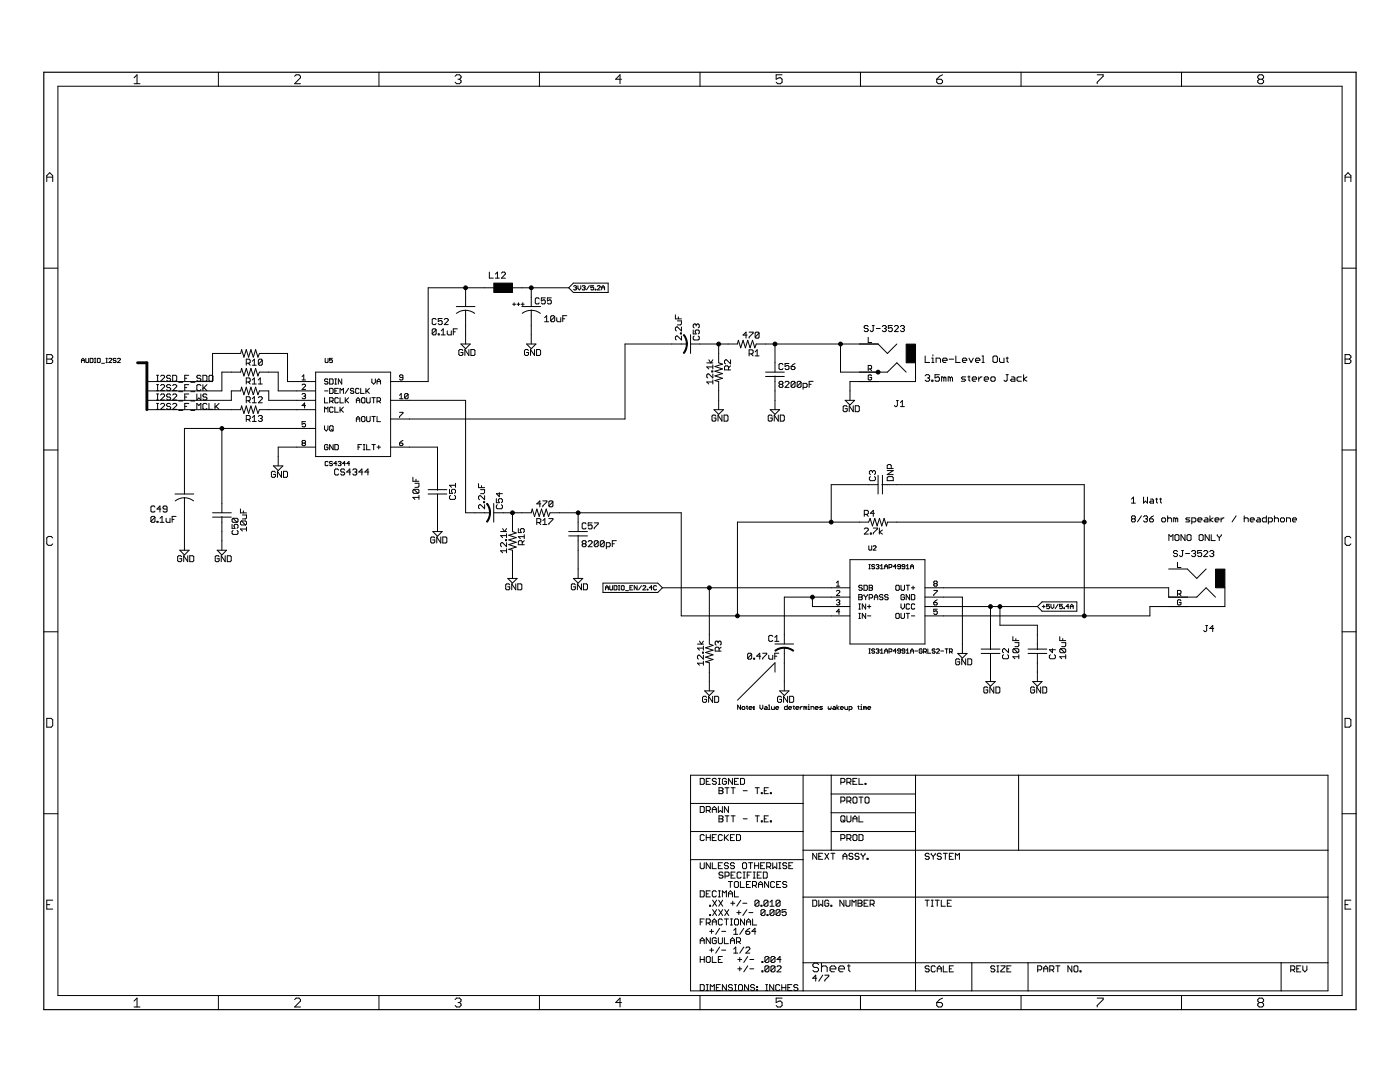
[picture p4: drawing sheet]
<svg xmlns="http://www.w3.org/2000/svg" width="279mm" height="216mm" viewBox="0 0 279 216" stroke-linecap="round" stroke-linejoin="round" font-family="sans-serif">
<g fill="none" stroke="#000" stroke-width=".2">
<path d="M11.6 17.2h256.2v181.4h-256.2zM26.8 15.5l.5-.6v1.8M26.8 16.7h1.1M43.6 14.4v2.8M58.8 15.2l.3-.3h.6l.3 .3v.3l-1.2 1.2h1.2M75.6 14.4v2.8M90.8 15.2l.3-.3h.6l.3 .3v.3l-.3 .3M91.4 15.8h.3M91.7 15.8l.3 .3v.3l-.3 .3h-.6l-.3-.3M107.7 14.4v2.8M124 15.8h-1.1l.8-.9v1.8M139.7 14.4v2.8"/>
<path d="M156.1 14.9h-1.2v.9l.6-.3h.3l.3 .3v.6l-.3 .3h-.6l-.3-.3M171.7 14.4v2.8M186.9 15.8h.9l.3 .3v.3l-.3 .3h-.6l-.3-.3zM188.1 14.9l-.6 .3-.6 .6M203.8 14.4v2.8M219 14.9h1.2v.3l-1.2 1.2v.3M235.8 14.4v2.8M251.3 15.8l-.3-.3v-.3l.3-.3h.6l.3 .3v.3l-.3 .3M251.3 15.8l-.3 .3v.3l.3 .3h.6l.3-.3v-.3l-.3-.3M251.3 15.8h.6M9.3 36.2v-1.1l.6-.6 .6 .6v1.1M9.3 35.3h1.2"/>
<path d="M268.4 35.3h1.2M268.4 36.2v-1.1l.6-.6 .6 .6v1.1M8.7 53.5h2.9M92.9 57.4v3.8M97.7 54.3v1.2h.7M98.5 57.4h-13.1v18.7h-7.4M98.9 55.5h.8M98.9 54.7l.4-.4v1.2M100.1 54.5l.2-.2h.4l.2 .2v.2l-.8 .8h.8M102.3 57.4h11.2M106 57.4v3.8M107.6 59.6l-.2-.2h-.4l-.2 .2v.9l.2 .1h.4l.2-.1"/>
<path d="M108.8 59.4h-.8v.6l.4-.2 .4 .2v.5l-.2 .1h-.4l-.2-.1M110 59.4h-.8v.6l.4-.2 .4 .2v.5l-.2 .1h-.4l-.2-.1M114.4 56.5h7v1.9h-7l-.9-1zM114.5 57.1l.4-.1 .1 .1-.1 .3M114.8 57.4h.1M114.9 57.4l.1 .2-.1 .2-.4-.1M115.3 57v.6l.3 .2 .3-.2v-.6M116.2 57.1l.4-.1 .2 .1-.2 .3M116.5 57.4h.1M116.6 57.4l.2 .2-.2 .2-.4-.1M117.6 57l-.5 .8M118.5 57h-.6v.4l.3-.1 .3 .1-.2 .4-.4-.1"/>
<path d="M118.8 57.7l.1 .1zM119.2 57.1l.2-.1 .4 .1-.6 .7h.6M120.1 57.4h.5M120.1 57.8v-.5l.3-.3 .2 .3v.5M267.8 53.5h2.8M9.3 71.6h.9M9.3 70.8h.9l.3 .3v.3l-.3 .2 .3 .3v.3l-.3 .3h-.9zM16.3 72.3v-.5l.3-.3 .2 .3v.5M16.3 71.9h.5M17.1 71.5v.7l.2 .1 .4-.1v-.7M18 71.5l.6 .1v.6l-.2 .1h-.4zM18.8 72.3h.3"/>
<path d="M18.8 71.5h.3M19 71.5v.8M19.4 71.6l.2-.1 .4 .1v.6l-.1 .1-.5-.1zM20.3 72.5h.5M21.1 72.3h.3M21.1 71.5h.3M21.3 71.5v.8M21.7 71.6l.2-.1 .4 .1-.6 .7h.6M23.2 71.6l-.2-.1-.4 .1 .1 .3 .5 .2-.2 .2-.4-.1M23.4 71.6l.2-.1 .4 .1-.6 .7h.6M29.3 76.1h13.1v-5.6h5.6l.2-.7 .5 1.5 .4-1.5 .5 1.5 .5-1.5 .4 1.5 .5-1.5 .5 1.5 .3-.8h5.6v5.6h5.6M29.3 79.9h16.9v-1.9h1.8l.2-.7 .5 1.5 .4-1.5 .5 1.5 .5-1.5 .4 1.5 .5-1.5 .5 1.5 .3-.8h1.8v1.9h9.4"/>
<path d="M29.3 78h15v-3.7h3.7l.2-.8 .5 1.5 .4-1.5 .5 1.5 .5-1.5 .4 1.5 .5-1.5 .5 1.5 .3-.7h3.7v3.7h7.5M31.2 76.1h.4M31.2 74.9h.4M31.2 78h.4M31.2 76.8h.4M31.2 79.8h.4M31.2 78.6h.4M31.5 74.9v1.2M31.5 76.8v1.2M31.5 78.6v1.2M32 75.1l.3-.2h.4l.2 .2v.2l-.9 .8h.9M32 76.9l.3-.1h.4l.2 .1v.3l-.9 .8h.9"/>
<path d="M32 78.8l.3-.2h.4l.2 .2v.2l-.9 .8h.9M34.1 75.1l-.3-.2h-.3l-.2 .2 .2 .4h.3l.3 .2-.3 .4h-.3l-.2-.2M34.1 76.9l-.3-.1h-.3l-.2 .1 .2 .4h.3l.3 .3-.3 .4h-.3l-.2-.3M34.1 78.8l-.3-.2h-.3l-.2 .4 .2 .2h.3l.3 .4-.3 .2h-.3l-.2-.2M34.5 74.9h.6l.2 .2v.8l-.2 .2h-.6zM34.5 76.9l.2-.1h.4l.2 .1v.3l-.8 .8h.8M34.5 78.8l.2-.2h.4l.2 .2v.2l-.8 .8h.8M35.7 76.3h.8M35.7 78.1h.8M36.9 75.5h.4M36.9 77.3h.4M36.9 79.2h.4"/>
<path d="M37.7 74.9h-.8v1.2M37.7 76.8h-.8v1.2M37.7 78.6h-.8v1.2M38.1 76.3h.8M38.1 78.1h.8M39.3 78.6v1.2l.4-.4 .4 .4v-1.2M40.1 75.1l-.2-.2h-.4l-.2 .4 .2 .2h.4l.2 .4-.2 .2h-.4l-.2-.2M40.1 76.9l-.2-.1h-.4l-.2 .1v.8l.2 .3h.4l.2-.3M40.5 74.9h.6l.2 .2v.8l-.2 .2h-.6zM40.5 76.8v1.2M40.7 77.3l.6 .7M41.3 78.8l-.2-.2h-.4l-.2 .4 .2 .2h.4l.2 .4-.2 .2h-.4l-.2-.2"/>
<path d="M41.3 76.8l-.8 .8M41.9 74.9h.4l.2 .2v.8l-.2 .2h-.4l-.2-.2v-.8zM49.1 76.2h.6l.2-.2v-.4l-.2-.2h-.6v1.2M49.1 72.5h.6l.2-.2v-.4l-.2-.2h-.6v1.2M49.1 80h.6l.2-.2v-.4l-.2-.2h-.6v1.2M49.6 72.5l.3 .4M49.6 76.2l.3 .4M49.6 80l.3 .4M50.4 76.6h.7M50.4 72.1l.4-.4v1.2M50.4 75.8l.4-.4v1.2M50.4 79.6l.4-.4v1.2"/>
<path d="M50.4 72.9h.7M51.6 79.4l.2-.2h.4l.1 .2v.2l-.7 .8h.7M51.6 76.6h.7M51.6 75.8l.3-.4v1.2M52.3 71.9l-.1-.2h-.4l-.2 .2v.8M52.3 71.9v.8l-.1 .2h-.4l-.2-.2M52.3 71.9l-.7 .8M60.3 76.8l.2-.1h.3l.2 .1v.2l-.7 .7h.7M60.3 78.7l.2-.2h.3l.2 .2-.2 .4M60.3 75.1l.3-.3v1M60.3 75.8h.7M60.6 79.1h.2"/>
<path d="M60.8 79.1l.2 .1-.2 .4h-.3l-.2-.2M63 74.3h15v16.8h-15zM64.8 78h.6M64.8 79.4v1h.6M64.9 71.5v.7l.1 .1 .5-.1v-.7M65.4 75.8l-.1-.2h-.4l-.1 .4 .1 .1h.4l.1 .4-.1 .1h-.4l-.1-.1M65.8 75.6h.5l.2 .2v.7l-.2 .1h-.5zM65.8 77.5h.5l.2 .2v.6l-.2 .2h-.5zM66.3 71.5h-.5v.4l.2-.1 .3 .1-.1 .4-.4-.1M66.8 78h.4M66.8 75.6h.4M66.8 76.6h.4"/>
<path d="M67 75.6v1M67.5 77.5h-.7v1h.7M67.5 79.5l-.1-.1h-.4l-.2 .1v.7l.2 .2h.4l.1-.2M67.9 78.5v-1l.3 .3 .3-.3v1M67.9 79.4v1h.6M68.2 75.6v1l-.7-1v1M68.9 79.4v1M69.1 79.9l.5 .5M69.6 77.5l-.7 1M69.6 79.4l-.7 .7M70.6 77.7l-.2-.2h-.3l-.2 .2 .2 .3h.3l.2 .2-.2 .3h-.3l-.2-.2M71.1 79.9h.7"/>
<path d="M71.6 77.7l-.1-.2h-.4l-.1 .2v.6l.1 .2h.4l.1-.2M72 77.5v1h.7M72.3 79.4h.4l.1 .1v.7l-.1 .2h-.4l-.1-.2v-.7zM73 77.5v1M73.2 79.4v.8l.2 .2h.3l.2-.2v-.8M73.2 78l.5 .5M73.7 77.5l-.7 .7M74.2 79.4h.7M74.2 75.6v.7l.4 .3 .3-.3v-.7M74.6 79.4v1M75.2 76.6v-.6l.4-.4 .3 .4v.6M75.2 76.1h.7"/>
<path d="M78 79.9h14.9v22.4h4.9M79.7 78.9l.4-.4v1.1M79.7 79.6h.7M80.4 75.3h-.5l-.2-.2 .2-.3h.3l.2 .2v.6l-.2 .2h-.3l-.2-.2M81.4 78.7l-.1-.2h-.4l-.1 .2v.7M81.4 78.7v.7l-.1 .2h-.4l-.1-.2M81.4 78.7l-.6 .7M87 63.8l-.2-.2h-.4l-.1 .2v.8l.1 .2h.4l.2-.2M87 65.8l-.2-.2h-.4l-.1 .2v.8M87 65.8v.8l-.2 .2h-.4l-.1-.2M87 65.8l-.7 .8M87.5 66.6h.2v.2h-.2z"/>
<path d="M88.1 66.8h.8M88.1 66l.4-.4v1.2M88.2 63.6h-.7v.6l.3-.2 .4 .2v.4l-.1 .2h-.4l-.2-.2M88.7 63.8l.2-.2h.4l.2 .2v.2l-.8 .8h.8M89.3 66v.6l.2 .2h.6v-.8M90.5 66.2h.4M91.1 61.2h3.7M91.3 65.6h-.8v1.2M92 68.6h1.9l-1 1zM92.4 69.9l-.2-.2h-.4l-.2 .2v.8l.2 .2h.4l.2-.2v-.4h-.4M92.9 61.9a2.9 2.9 0 0 0-1.8 .6M92.9 61.9l1 .2 .8 .4"/>
<path d="M92.9 61.9v6.7M93.6 69.7v1.2l-.8-1.2v1.2M94 69.7h.6l.2 .2v.8l-.2 .2h-.6zM102.3 60.7h.6M102.6 60.4v.6M103.2 60.7h.6M103.5 60.4v.6M104 60.7h.6M104.1 61.2h3.8M104.3 60.4v.6M105.1 68.6h1.9l-1 1zM105.5 69.9l-.2-.2h-.4l-.2 .2v.8l.2 .2h.4l.2-.2v-.4h-.4"/>
<path d="M106 61.9a2.79 2.79 0 0 1 1.8 .6M106 61.9a3.1 3.1 0 0 0-1.8 .6M106 61.9v6.7M106.7 69.7v1.2l-.8-1.2v1.2M107.1 69.7h.6l.2 .2v.8l-.2 .2h-.6zM108.7 63.4l.4-.4v1.2M108.7 64.2h.8M110.7 63.2v.8l-.2 .2h-.4l-.2-.2M110.7 63.2l-.2-.2h-.4l-.2 .2v.8M110.7 63.2l-.8 .8M111.1 63.4v.6l.2 .2h.6v-.8M112.3 63.6h.4"/>
<path d="M113.1 63h-.8v1.2M134.8 62.8v.8h1.2M135.2 64h.8v.6l-.2 .2h-.6M135.4 63.2v.4M135.8 66.4h.2v.2h-.2zM136 65.2v.8l-.8-.8-.4 .2v.4l.2 .2M136 67.1v.7l-.8-.7-.4 .1v.4l.2 .2M137.1 68.6h-12.4v15h-46.7M137.8 66.8v3.7M137.8 68.6h9.4l.2-.7 .4 1.5 .5-1.5 .5 1.5 .4-1.5 .5 1.5 .5-1.5 .4 1.5 .3-.8h24.3l1.9 1.9 1.9-1.9M138.3 65.8v.8h.6l-.2-.4 .2-.4h.4l.3 .2v.4l-.3 .2M138.5 67.1l-.2 .1v.4l.2 .2h.8l.3-.2v-.4l-.3-.1"/>
<path d="M138.9 64.8l-.2-.2-.4 .2v.4l.2 .2M138.9 64.8l.2-.2 .5 .2v.4l-.3 .2M138.9 64.8v.2M141.1 72.4h1.2M141.5 71.8l.4 .6 .4-.6M142 74h.3v.2h-.3zM142.3 74.6v.8l-.8-.8-.4 .2v.4l.1 .2M142.3 76.2h-1.2l.4 .4M142.3 72.8v.8M142.3 75.8v.8M142.3 73.2h-1.2l.4 .4M143.4 68.6v3.8l.8 .3-1.5 .4 1.5 .5-1.5 .5 1.5 .4-1.5 .5 1.5 .5-1.5 .4 .7 .2v5.6"/>
<path d="M145.4 73.8v-.6l-.2-.2h-.4l-.2 .2v.6h1.2M145.8 71.8v.8l-.8-.8-.4 .2v.4l.2 .2M145.8 73l-.4 .4M149.1 66.9h-.8l.6-.6v1.2M149.5 66.3h.8v.2l-.8 .8v.2M149.5 70.6h.6l.2-.2v-.4l-.2-.2h-.6v1.2M149.9 70.6l.4 .4M150.7 70.2l.4-.4v1.2M150.7 71h.8M151.5 66.5l-.2-.2h-.4l-.2 .2v.8M151.5 66.5v.8l-.2 .2h-.4l-.2-.2M151.5 66.5l-.8 .8"/>
<path d="M152.8 74.3h3.7M152.8 75.1h3.7M154.7 68.6v5.7M154.7 75v6.7M155.7 76.7l-.2-.2 .2-.4h.4l.2 .2-.2 .4M155.7 76.7l-.2 .2 .2 .4h.4l.2-.2-.2-.4M155.7 76.7h.4M156.3 72.7l-.2-.2h-.4l-.2 .2v.8l.2 .2h.4l.2-.2M156.7 76.3l.2-.2h.4l.2 .2v.2l-.8 .8h.8M157.5 72.5h-.8v.6l.4-.2 .4 .2v.4l-.2 .2h-.4l-.2-.2M157.9 73.1h.6l.2 .4-.2 .2h-.4l-.2-.2zM158.7 76.3l-.2-.2h-.4l-.2 .2v.8"/>
<path d="M158.7 76.3v.8l-.2 .2h-.4l-.2-.2M158.7 76.3l-.8 .8M158.7 72.5l-.8 .6M159.9 76.3l-.2-.2h-.4l-.2 .2v.8M159.9 76.3v.8l-.2 .2h-.4l-.2-.2M159.9 76.3l-.8 .8M160.3 77.3h.6l.2-.2v-.4l-.2-.2h-.6v1.2M161.5 76.7h.4M162.3 76.1h-.8v1.2M167.7 68.6v5.7h9.4l1.9-1.9 1.8 1.9M168.7 79.9h1.9l-1 .9zM173.3 65.2l-.2-.2h-.4l-.2 .4 .2 .2h.4l.2 .4-.2 .2h-.4l-.2-.2"/>
<path d="M173.3 67.3v1h.6M173.3 73.6h.5l.1-.2v-.3l-.1-.2h-.5v1.1M173.6 73.6l.3 .4M173.9 75l-.1-.2h-.4l-.1 .2v.6l.1 .2h.4l.1-.2v-.3h-.3M174.1 65h.4M174.3 65v1l-.2 .2-.4-.2M174.9 65.6h.8M176.1 65.2l.2-.2h.4l.2 .2-.2 .4M176.5 65.6h.2M176.7 65.6l.2 .2-.2 .4h-.4l-.2-.2M178.1 65h-.8v.6l.4-.2 .4 .2v.4l-.2 .2h-.4l-.2-.2M178.5 65.2l.2-.2h.4l.2 .2v.2l-.8 .8h.8"/>
<path d="M178.9 79.9h.4M179.1 79.9v1l-.2 .2-.4-.2M179.7 65.2l.2-.2h.4l.2 .2-.2 .4M180.1 65.6h.2M180.3 65.6l.2 .2-.2 .4h-.4l-.2-.2M182.7 72.4v3.7h-13.1v3.8M184.6 71v1.3h.9M184.6 75l.3-.2h.4l.2 .2v.2l-.2 .2M185.1 75.4h.2M185.3 75.4l.2 .2v.3l-.2 .2h-.4l-.3-.2M185.9 75.9h.3v.2h-.3zM185.9 72.3h.5"/>
<path d="M185.9 71.5h.3v.8M186.2 70.8v.2M186.8 72.3v-.8h.7l.2 .2v.6M187.5 74.8h-.9v.6l.7-.2 .2 .2v.5l-.2 .2h-.5l-.2-.2M188.1 71.9h.9v-.2l-.2-.2h-.4l-.3 .2v.4l.3 .2h.4M188.4 75.4l-.5-.2v.9M188.4 75.4v.7M188.4 75.4l.2-.2 .2 .2v.7M189.4 71.7h.9M189.7 75.4l-.5-.2v.9M189.7 75.4v.7M189.7 75.4l.2-.2 .2 .2v.7"/>
<path d="M190.8 71v1.3h.8M192.1 71.9h.8v-.2l-.2-.2h-.4l-.2 .2v.4l.2 .2h.4M192.7 75.2h-.6l-.2 .2 .2 .2h.4l.2 .3-.2 .2h-.6M193.1 75.2h.5M193.4 71.5l.4 .8 .4-.8M193.4 75v.9l.2 .2M194 75.6h.9v-.2l-.2-.2h-.5l-.2 .2v.5l.2 .2h.5M194.7 71.9h.9v-.2l-.3-.2h-.4l-.2 .2v.4l.2 .2h.4M195.3 75.2v.9M196 72.3h.4M196 71h.2v1.3M196 75.2h-.2l-.5 .4"/>
<path d="M196.4 75.6h.9v-.2l-.2-.2h-.5l-.2 .2v.5l.2 .2h.5M197.7 75.4l.3-.2h.4l.2 .2v.5l-.2 .2h-.4l-.3-.2zM198.2 71.2l.2-.2h.4l.3 .2v.9l-.3 .2h-.4l-.2-.2zM199.5 71.5v.6l.2 .2h.7v-.8M200.8 71.5h.4M200.8 74.8h.4M201 74.8v1.1l-.2 .2-.4-.2M201 71.2v.9l.2 .2M201.9 75.2h.4l.2 .2v.7h-.6l-.2-.2 .2-.3h.6M203.8 75.2h-.6l-.2 .2v.5l.2 .2h.6M204.3 74.8v1.3M204.9 75.2l-.6 .4 .6 .5"/>
<path d="M268.4 71.6h.9M268.4 70.8h.9l.3 .3v.3l-.3 .2 .3 .3v.3l-.3 .3h-.9zM8.7 89.8h2.9M29.3 81.7h18.7l.2-.7 .5 1.5 .4-1.5 .5 1.5 .5-1.5 .4 1.5 .5-1.5 .5 1.5 .3-.8h11.2M31.2 81.7h.4M31.2 80.5h.4M31.5 80.5v1.2M32 80.7l.3-.2h.4l.2 .2v.2l-.9 .8h.9M34.1 80.7l-.3-.2h-.3l-.2 .2 .2 .4h.3l.3 .2-.3 .4h-.3l-.2-.2M34.5 80.7l.2-.2h.4l.2 .2v.2l-.8 .8h.8M34.9 98.6h3.8M35.7 80h.8"/>
<path d="M35.7 81.9h.8M36.8 99.3a3.1 3.1 0 0 0-1.8 .6M36.8 99.3a2.9 2.9 0 0 1 1.8 .6M36.8 99.3v10.5M36.9 81.1h.4M37.7 80.5h-.8v1.2M38.1 80h.8M38.1 81.9h.8M39.3 81.7v-1.2l.4 .4 .4-.4v1.2M41.3 80.7l-.2-.2h-.4l-.2 .2v.8l.2 .2h.4l.2-.2M41.7 80.5v1.2h.8M42.9 80.5v1.2"/>
<path d="M43.1 81.1l.6 .6M43.7 80.5l-.8 .8M44.3 85.5v16.8M49.1 83.7h.6l.2-.2v-.4l-.2-.2h-.6v1.2M49.6 83.7l.3 .4M50.4 84.1h.7M50.4 80.4h.7M50.4 83.3l.4-.4v1.2M51.6 83.1l.2-.2h.4l.1 .2-.1 .4M51.9 83.5h.3M52.2 83.5l.1 .2-.1 .4h-.4l-.2-.2M54.6 93h1.9l-1 .9z"/>
<path d="M55 94.3l-.2-.3h-.4l-.2 .3v.8l.2 .1h.4l.2-.1v-.4h-.4M56.2 94v1.2l-.8-1.2v1.2M56.6 94h.6l.2 .3v.8l-.2 .1h-.6zM60.5 88.4l-.2-.2 .2-.3h.3l.2 .2-.2 .3M60.5 88.4l-.2 .2 .2 .3h.3l.2-.1-.2-.4M60.5 88.4h.3M61 84.1h-.7v.6l.3-.2 .4 .2v.3l-.2 .2h-.3l-.2-.2M61 80.9h-.7l.5-.5v1M63 89.2h-7.5v3.8M63 85.5h-26.2v13.1M64.8 82.3v-1.1l.3 .4 .3-.4v1.1M64.8 85v.7l.3 .3 .3-.3v-.7"/>
<path d="M65.4 88.9l-.1-.2h-.4l-.1 .2v.7l.1 .1h.4l.1-.1v-.4h-.3M65.5 92.2l-.2-.1-.4 .1v.6l.1 .1 .5-.1M65.8 80.1h.5l.2-.2v-.4l-.2-.1h-.5v1M66 85h.3l.2 .1v.7l-.2 .2h-.3l-.2-.2v-.7zM66.1 80.1l.4 .3M66.1 85.7l.4 .3M66.3 92.2l-.1-.1-.4 .1 .1 .3 .4 .1-.1 .3-.4-.1M66.5 81.4l-.2-.2h-.3l-.2 .2v.7l.2 .2h.3l.2-.2M66.5 88.7v1l-.7-1v1M66.8 81.2v1.1h.7M66.8 88.7h.6l.1 .2v.7l-.1 .1h-.6zM67.2 92.5h-.6l.5-.4v.8"/>
<path d="M67.5 92.2l.4-.1 .2 .1-.2 .3M67.6 93.8l-.2-.2h-.4l-.2 .2v.8l.2 .2h.4l.2-.2M67.8 92.5h.1M67.9 81.2v1.1M67.9 92.5l.2 .1-.2 .3-.4-.1M68 81.7l.5 .6M68.5 81.2l-.6 .7M68.8 93.8l-.2-.2h-.4l-.2 .2 .2 .4h.4l.2 .2-.2 .4h-.4l-.2-.2M68.9 92.5h-.6l.5-.4v.8M69.8 92.5h-.6l.4-.4v.8M70 94.2h-.8l.6-.6v1.2M70.4 93.8l.2-.2h.4l.2 .2-.2 .4"/>
<path d="M70.8 94.2h.2M71 94.2l.2 .2-.2 .4h-.4l-.2-.2M71.1 80.4v-.7l.4-.3 .3 .3v.7M71.1 84.1v-.7l.4-.3 .3 .3v.7M71.1 83.6h.7M71.5 89.2h.3M72.2 88.7h-.7v1M72.3 83.1h.4l.1 .2v.6l-.1 .2h-.4l-.1-.2v-.6zM72.4 94.2h-.8l.6-.6v1.2M72.5 88.7h.3M72.5 89.7h.3M72.7 88.7v1"/>
<path d="M73.2 83.1v.8l.2 .2h.3l.2-.2v-.8M73.2 88.7v1h.7M73.6 94.2h-.8l.6-.6v1.2M74.2 83.1h.7M74.2 88.7h.7M74.6 83.1v1M74.6 88.7v1M75.2 83.1v1h.7M75.2 80.1h.6l.1-.2v-.4l-.1-.1h-.6v1M75.2 89.2h.7M75.6 80.1l.3 .3M75.6 88.9v.7"/>
<path d="M78 89.2h9.3v8.6M79.7 82.3h.7l-.7 1M79.7 88.4h.5l.2 .4-.2 .1h-.3l-.2-.1zM80.4 87.9l-.7 .5M82.4 95.2v.8h1.2M82.6 97.6h.8l.2 .2v.4l-.2 .2M82.6 97.6l-.2 .2v.4l.2 .2h.8M82.6 97.6l.8 .8M82.8 96.4h.8v.6l-.2 .2h-.6M83 95.6v.4M83.6 99.3h-1.2l.4 .4M83.6 98.8v.9"/>
<path d="M85.4 97.7h3.8M85.4 98.6h3.8M87.3 98.6v7.5M89.7 97.6v.8h.6l-.2-.4 .2-.4h.4l.2 .2v.4l-.2 .2M89.9 98.8l-.2 .2v.4l.2 .3h.8l.2-.3v-.4l-.2-.2M90.9 96.4v.8M90.9 96.8h-1.2l.4 .4M95.5 96.5v.8h1.2M95.9 97.7h.8v.6l-.2 .2h-.6M96.1 96.9v.4M96.7 98.9v.8l-.8-.8-.4 .2v.4l.2 .2M99.1 99.5v.8h.6l-.2-.4 .2-.4h.4l.2 .2v.4l-.2 .2"/>
<path d="M99.7 98.3v.8l-.6-.6h1.2M108.3 99.9h.8v.2l-.8 .8v.2M142.5 81.7h1.9l-1 1zM142.9 83l-.2-.2h-.4l-.2 .2v.8l.2 .2h.4l.2-.2v-.4h-.4M144.1 82.8v1.2l-.8-1.2v1.2M144.5 82.8h.6l.2 .2v.8l-.2 .2h-.6zM153.7 81.7h1.9l-.9 1zM154.1 83l-.2-.2h-.4l-.2 .2v.8l.2 .2h.4l.2-.2v-.4h-.4M155.3 82.8v1.2l-.8-1.2v1.2M155.7 82.8h.6l.2 .2v.8l-.2 .2h-.6zM169.1 81.2l-.2-.2h-.4l-.2 .2v.8l.2 .1h.4l.2-.1v-.4h-.4M170.3 81v1.1l-.8-1.1v1.1"/>
<path d="M170.7 81h.6l.2 .2v.8l-.2 .1h-.6zM173.7 95.1l-.2 .2v.4l.2 .2h.8l.2-.2v-.4l-.2-.2M174.1 94.1l-.2-.2-.4 .2v.4l.2 .2M174.1 94.1l.2-.2 .4 .2v.4l-.2 .2M174.1 94.1v.2M175.2 96.7h-9.3v7.5M175.2 94.8v3.8M176 96.7h40.4v26.2M176.1 94.8v3.8M177.1 95.3l.2-.2h.8l.2 .2v.6h-1.2zM177.1 93.9h1.2l-1.2 .8h1.2M177.9 93.5v-.6l-.2-.2h-.4l-.2 .2v.6h1.2"/>
<path d="M179.7 81.1h.8M179.7 80.3l.4-.4v1.2M225.8 99.6l.4-.4v1.2M228.2 99.2v1.2l.4-.4 .4 .4v-1.2M229.6 99.6h.4l.2 .2v.6h-.6l-.2-.2 .2-.2h.6M230.6 99.6h.4M230.8 99.4v.8l.2 .2M231.4 99.6h.4M231.6 99.4v.8l.2 .2M267.8 89.8h2.8M10.5 107.3l-.3-.3h-.6l-.3 .3v1.2l.3 .3h.6l.3-.3M30.9 101.2l-.2-.2h-.4l-.2 .2v.8l.2 .2h.4l.2-.2"/>
<path d="M30.9 103.2l-.2-.2h-.4l-.2 .2v.8M30.9 103.2v.8l-.2 .2h-.4l-.2-.2M30.9 103.2l-.8 .8M31.3 104h.2v.2h-.2zM31.9 104.2h.8M31.9 103.4l.4-.4v1.2M32.1 101.6h-.8l.6-.6v1.2M33.1 103.4v.6l.2 .2h.6v-.8M33.3 101.6h-.6l-.2-.2 .2-.4h.4l.2 .2v.8l-.2 .2h-.4l-.2-.2M34.4 103.6h.3M35.1 103h-.7v1.2M35.9 109.8h1.8l-.9 .9z"/>
<path d="M36.3 111.1l-.3-.2h-.3l-.2 .2v.8l.2 .2h.3l.3-.2v-.4h-.4M37.5 110.9v1.2l-.8-1.2v1.2M37.9 110.9h.6l.2 .2v.8l-.2 .2h-.6zM42.4 102.3h3.8M42.4 103.2h3.8M43.3 109.8h1.9l-.9 .9zM43.7 111.1l-.2-.2h-.4l-.2 .2v.8l.2 .2h.4l.2-.2v-.4h-.4M44.3 103.1v6.7M44.9 110.9v1.2l-.7-1.2v1.2M45.4 110.9h.6l.1 .2v.8l-.1 .2h-.6zM46.3 104.6v.8h.6l-.2-.4 .2-.4h.4l.2 .2v.4l-.2 .2M46.5 103.4l-.2 .2v.4l.2 .2h.8"/>
<path d="M46.5 105.8l-.2 .2v.4l.2 .2h.8l.2-.2v-.4l-.2-.2M46.5 103.4h.8l.2 .2v.4l-.2 .2M46.5 103.4l.8 .8M48 101.6v.7h1.2M48.2 103.9h.8l.2 .3v.4l-.2 .2M48.2 103.9l-.2 .3v.4l.2 .2h.8M48.2 103.9l.8 .9M48.4 102.8h.8v.6l-.2 .1h-.6M48.6 101.9v.4M49.2 105.6h-1.2l.4 .4M49.2 105.2v.8M86.4 106.1h1.8l-.9 .9z"/>
<path d="M86.8 107.3l-.2-.2h-.4l-.2 .2v.8l.2 .3h.4l.2-.3v-.4h-.4M88 107.1v1.3l-.8-1.3v1.3M88.4 107.1h.6l.2 .2v.8l-.2 .3h-.6zM96.5 100.1h.2v.2h-.2zM96.7 100.7v.8l-.8-.8-.4 .2v.4l.2 .2M98.5 102.3h7.5l.2-.7 .5 1.5 .4-1.5 .5 1.5 .5-1.5 .4 1.5 .5-1.5 .5 1.5 .3-.8h26.2v20.6h33.6M98.5 100.5v3.7M99.3 100.7l-.2 .2v.4l.2 .2h.8l.2-.2v-.4l-.2-.2M99.9 106.1h1.2M100.3 105.5l.4 .6 .4-.6M100.9 107.7h.2v.2h-.2zM101.1 108.3v.8l-.8-.8-.4 .2v.4l.2 .2"/>
<path d="M101.1 109.9h-1.2l.4 .4M101.1 106.5v.8M101.1 109.5v.8M101.1 106.9h-1.2l.4 .4M101.3 115.4h1.9l-.9 1zM101.7 116.7l-.2-.2h-.4l-.2 .2v.8l.2 .2h.4l.2-.2v-.4h-.4M102.3 102.3v3.8l.7 .2-1.5 .5 1.5 .5-1.5 .4 1.5 .5-1.5 .5 1.5 .5-1.5 .4 .8 .2v5.6M102.9 116.5v1.2l-.8-1.2v1.2M103.3 116.5h.6l.2 .2v.8l-.2 .2h-.6zM103.4 105.5v.8h.6l-.2-.4 .2-.4h.4l.2 .2v.4l-.2 .2M104.2 108.7v-.6l-.2-.2h-.4l-.2 .2v.6h1.2M104.6 107.9l-.4 .4"/>
<path d="M104.6 107.1h-1.2l.4 .4M104.6 106.7v.8M107.1 104.3h.6l.2-.2v-.4l-.2-.2h-.6v1.2M107.5 104.3l.4 .4M107.9 100.5h-.8l.6-.6v1.2M108.3 103.9l.4-.4v1.2M108.3 104.7h.8M109.5 103.5h.8v.2l-.8 .8v.2M110.3 100.1l-.1-.2h-.5l-.2 .2v.8M110.3 100.1v.8l-.1 .2h-.5l-.2-.2M110.3 100.1l-.8 .8M113.5 106.1h3.7"/>
<path d="M113.5 106.9h3.7M114.4 115.4h1.9l-.9 1zM114.8 116.7l-.2-.2h-.4l-.2 .2v.8l.2 .2h.4l.2-.2v-.4h-.4M115.4 102.3v3.8M115.4 106.8v8.6M116 116.5v1.2l-.8-1.2v1.2M116.4 108.5l-.2-.2 .2-.4h.4l.2 .2-.2 .4M116.4 108.5l-.2 .2 .2 .4h.4l.2-.2-.2-.4M116.4 108.5h.4M116.4 116.5h.6l.2 .2v.8l-.2 .2h-.6zM117 104.5l-.2-.2h-.4l-.2 .2v.8l.2 .2h.4l.2-.2M117.4 108.1l.2-.2h.4l.2 .2v.2l-.8 .8h.8"/>
<path d="M118.2 104.3h-.8v.6l.6-.2 .2 .2v.4l-.2 .2h-.4l-.2-.2M118.6 104.3h.8v.2l-.8 .8v.2M119.4 108.1l-.2-.2h-.4l-.2 .2v.8M119.4 108.1v.8l-.2 .2h-.4l-.2-.2M119.4 108.1l-.8 .8M120.3 116.4h11l.9 .9-.9 .9h-11zM120.6 108.1l-.2-.2h-.4l-.2 .2v.8M120.6 108.1v.8l-.2 .2h-.4l-.2-.2M120.6 108.1l-.8 .8M120.8 117.3h.6M120.8 117.7v-.6l.3-.2 .3 .2v.6M121 109.1h.6l.2-.2v-.4l-.2-.2h-.6v1.2"/>
<path d="M121.7 116.9v.7l.1 .1 .5-.1v-.7M122.2 108.5h.4M122.6 116.9l.5 .1v.6l-.1 .1h-.4zM123 107.9h-.8v1.2M123.4 117.7h.3M123.4 116.9h.3M123.5 116.9v.8M124 117l.1-.1 .5 .1v.6l-.2 .1-.4-.1zM124.8 117.9h.6M125.7 117.3h.3M126.3 116.9h-.6v.8h.6M127.1 116.9v.8l-.5-.8v.8"/>
<path d="M128 116.9l-.6 .8M128.3 117l.1-.1 .5 .1-.6 .7h.6M129.2 117.6l.1 .1zM130.2 117.3h-.6l.4-.4v.8M131 117l-.1-.1-.4 .1v.6l.1 .1 .4-.1M132.2 117.3h37.4M141.6 117.3v11.2l.7 .3-1.5 .5 1.5 .4-1.5 .5 1.5 .5-1.5 .4 1.5 .5-1.5 .5 .8 .1v5.7M162.1 119.1v1.9h7.5M166.9 119.9l.2-.2h.3l.2 .2-.2 .3M166.9 118l.2-.2h.3l.2 .2v.2l-.7 .7h.7M166.9 117h.7M166.9 116.3l.4-.3v1"/>
<path d="M169.6 119.1h-13.1v9.4M169.6 111.7h15v16.8h-15zM171.4 118.6h.5l.2 .2-.2 .3 .2 .4-.2 .2h-.5zM171.4 119.1h.5M172.1 116.9l-.2-.1h-.3l-.2 .3 .2 .2h.3l.2 .3-.2 .2h-.3l-.2-.2M172.4 116.8h.5l.2 .1v.7l-.2 .2h-.5zM172.4 118.6l.4 .5M172.5 105.6l.2-.2h.4l.2 .2v.2l-.8 .8h.8M172.5 102.6h.6l.2-.2v-.4l-.2-.2h-.6v1.2M172.8 119.1v.6M172.9 102.6l.4 .4M173.1 118.6l-.3 .5"/>
<path d="M173.4 108.9v.7l.1 .2 .5-.2v-.7M173.4 113.5h.3M173.4 112.6h.3M173.5 119.3h.5l.1-.2v-.3l-.1-.2h-.5v1.1M173.5 116.8h.5l.1 .1-.1 .4 .1 .3-.1 .2h-.5zM173.5 117.3h.5M173.5 112.6v.9M173.7 106.4h.2v.2h-.2zM174.3 109.1l.1-.2 .4 .2-.5 .7h.5M174.3 105.4h.8v.2l-.8 .8v.2M174.5 102.4h-.8l.6-.6v1.2M174.5 119.1h.7"/>
<path d="M174.5 119.7v-.7l.3-.4 .4 .4v.7M174.5 112.8l-.1-.2-.4 .2 .1 .3 .4 .1-.1 .3-.4-.1M174.8 112.8l.5-.2 .1 .2-.1 .3M175.1 113.1h.2M175.3 113.1l.1 .1-.1 .3-.5-.1M175.5 105.4v1.2M175.7 112.9l.3-.3v.9M175.7 113.5h.6M176.1 105.8l-.6 .4 .6 .4M176.2 118.8l-.2-.2h-.3l-.2 .2 .2 .3h.3l.2 .2-.2 .4h-.3l-.2-.2M176.6 113.5v-.6l.2-.3 .3 .3v.6M176.6 113.1h.5"/>
<path d="M177.2 118.8l-.1-.2h-.4l-.1 .2 .1 .3h.4l.1 .2-.1 .4h-.4l-.1-.2M177.4 113.2h.4l.2-.4-.2-.2h-.4v.9M178.8 116.9l.1-.1h.4l.2 .1v.7l-.2 .2h-.4l-.1-.2zM178.9 113.1h-.6l.4-.5v.9M179.7 113.1h-.4l-.2-.2 .2-.3 .4 .2v.6l-.1 .1-.5-.1M179.8 116.8v.8l.2 .2h.3l.2-.2v-.8M180.5 118.8l-.2-.2h-.3l-.2 .2v.7l.2 .2h.3l.2-.2v-.4h-.4M180.6 113.1h-.5l-.1-.2 .1-.3 .5 .2v.6l-.2 .1-.4-.1M180.8 116.8h.7M180.9 112.9l.2-.3v.9M180.9 113.5h.5M181.2 116.8v1"/>
<path d="M181.5 118.6v1.1l-.7-1.1v1.1M181.7 113.5v-.6l.3-.3 .3 .3v.6M181.7 113.1h.6M181.9 118.6h.5l.2 .2v.7l-.2 .2h-.5zM181.9 117.3h.7M182.2 116.9v.7M184.6 119.1h7.5v11.3M184.6 117.3h48.6v1.8h5.6l1.9-1.8 1.9 1.8M186.4 117.8h.6l-.6 1.1M186.5 116.5l-.1-.2 .1-.3h.4l.1 .1-.1 .4M186.5 116.5l-.1 .1 .1 .4h.4l.1-.2-.1-.3M186.5 116.5h.4"/>
<path d="M187 119.7l-.6 .5M216.4 104.2h-39.3l-.2 .7-.5-1.5-.4 1.5-.5-1.5-.5 1.5-.4-1.5-.5 1.5-.4-1.5-.3 .8h-26.2v18.7M225.8 100.4h.8M226 103.5h.4M226 103.5l-.2-.2 .2-.4h.4l.2 .2-.2 .4M226 103.5l-.2 .2 .2 .4h.4l.2-.2-.2-.4M227.8 102.9l-.8 1.2M228.2 103.1l.2-.2h.4l.2 .2-.2 .4M228.6 103.5h.2M228.8 103.5l.2 .2-.2 .4h-.4l-.2-.2M229.4 103.5h.6l.2 .4-.2 .2h-.4l-.2-.2zM230.2 102.9l-.8 .6"/>
<path d="M231.8 103.5l.2-.2h.4l.2 .2v.4l-.2 .2h-.4l-.2-.2zM233 103.5l.2-.2h.4l.2 .2v.6M233 102.9v1.2M233.2 113.5h3.8l1.8 1.9 1.9-1.9M233.3 107.9v-1.2l.4 .4 .4-.4v1.2M234.5 106.9l.2-.2h.4l.2 .2v.8l-.2 .2h-.4l-.2-.2zM234.6 103.5l-.4-.2v.8M234.6 103.5v.6M234.6 103.5l.2-.2 .2 .2v.6M235 110.1l-.2-.2h-.4l-.2 .2 .2 .3h.4l.2 .3-.2 .4h-.4l-.2-.3M235 112.2v1h.7M235 118.5h.5l.2-.2v-.3l-.2-.2h-.5v1.1"/>
<path d="M235.3 118.5l.4 .4M235.7 119.9l-.2-.2h-.3l-.2 .2v.6l.2 .2h.3l.2-.2v-.3h-.4M235.8 109.9h.4M236 109.9v.9l-.2 .3-.4-.3M236.5 106.7v1.2l-.8-1.2v1.2M236.6 110.4h.8M236.9 106.9l.2-.2h.4l.2 .2v.8l-.2 .2h-.4l-.2-.2zM237.4 103.3h-.5l-.3 .2 .8 .4-.1 .2h-.7M237.8 110.1l.2-.2h.4l.2 .2-.2 .3M237.8 104.1h.7l.2-.2v-.4l-.2-.2h-.7v1.2M238.2 110.4h.2M238.4 110.4l.2 .3-.2 .4h-.4l-.2-.3"/>
<path d="M239.1 103.7h.8l-.2-.4h-.4l-.2 .2v.4l.2 .2h.4M239.3 106.9l.2-.2h.4l.2 .2v.8l-.2 .2h-.4l-.2-.2zM239.8 109.9h-.8v.5l.4-.1 .4 .1v.4l-.2 .3h-.4l-.2-.3M240.2 110.1l.2-.2h.4l.2 .2v.2l-.8 .8h.8M240.5 103.3h.4l.2 .2v.6h-.6l-.2-.2 .2-.2h.6M241.3 106.7v1.2l-.8-1.2v1.2M241.4 110.1l.2-.2h.4l.2 .2-.2 .3M241.5 102.9v1.2M241.7 106.7v1.2h.8M241.8 110.4h.2M242 110.4l.2 .3-.2 .4h-.4l-.2-.3M242.1 103.3l-.6 .4 .6 .4"/>
<path d="M242.5 103.7h.8l-.2-.4h-.4l-.2 .2v.4l.2 .2h.4M242.9 106.7v.2l.4 .4M243.3 107.3v.6M243.7 103.3v.8M243.7 106.7v.2l-.4 .4M244.3 103.3h-.2l-.4 .4M244.5 117.3v3.7h-15v1.9h-44.9M246.7 102.9l-.8 1.2M248.3 103.5l.2-.2h.4l.2 .2v.6M248.3 102.9v1.2M249.5 103.7h.8l-.2-.4h-.4l-.2 .2v.4l.2 .2h.4M250.9 103.3h.4l.2 .2v.6h-.6l-.2-.2 .2-.2h.6"/>
<path d="M252.7 102.9v1.2h-.6l-.2-.2v-.4l.2-.2h.6M253.1 104.1h.6l.2-.2v-.4l-.2-.2h-.6v1.2M254.3 103.5l.2-.2h.4l.2 .2v.6M254.3 102.9v1.2M255.5 103.5l.2-.2h.4l.2 .2v.4l-.2 .2h-.4l-.2-.2zM256.8 104.1v-.8h.5l.3 .2v.6M258 103.7h.7l-.1-.4h-.5l-.1 .2v.4l.1 .2h.5M269.6 107.3l-.3-.3h-.6l-.3 .3v1.2l.3 .3h.6l.3-.3M8.7 126.1h2.9M139.2 128.5h1.2M139.6 127.9l.4 .6 .4-.6M140.2 130.1h.2v.2h-.2z"/>
<path d="M140.4 132.3h-1.2l.4 .4M140.4 128.9v.8M140.4 130.7v.8l-.8-.8-.4 .2v.4l.2 .2M140.4 131.9v.8M140.4 129.3h-1.2l.4 .4M140.6 137.9h1.9l-.9 .9zM141 139.1l-.2-.2h-.4l-.2 .2v.8l.2 .2h.4l.2-.2v-.3h-.4M142.2 138.9v1.2l-.8-1.2v1.2M142.6 138.9h.6l.2 .2v.8l-.2 .2h-.6zM143.3 128.1l-.2-.2-.4 .2v.4l.2 .2M143.3 128.1l.2-.2 .4 .2v.4l-.2 .2M143.3 128.1v.2"/>
<path d="M143.5 129.9v-.6l-.2-.2h-.4l-.2 .2v.6h1.2M143.9 129.1l-.4 .4M150 130.5l-.2-.2h-.4l-.2 .2v.8M150 130.5v.8l-.2 .2h-.4l-.2-.2M150 130.5l-.8 .8M150.4 131.3h.2v.2h-.2zM151.8 130.9h-.8l.6-.6v1.2M152.2 130.3h.8v.2l-.8 .8v.2M153.4 130.7v.6l.2 .2h.6v-.8M154.2 127l-.2-.2h-.4l-.2 .2v.8l.2 .2h.4l.2-.2M154.6 130.9h.4M154.6 128h.8"/>
<path d="M154.6 127.2l.4-.4v1.2M154.7 128.5h3.7M154.7 134.1v-1.9l-7.5 7.5M155.4 130.3h-.8v1.2M155.6 137.9h1.9l-1 .9zM156 139.1l-.2-.2h-.4l-.2 .2v.8l.2 .2h.4l.2-.2v-.3h-.4M156.5 129.3v8.6M157.2 138.9v1.2l-.8-1.2v1.2M157.6 138.9h.6l.2 .2v.8l-.2 .2h-.6zM167.3 120.2h.1M167.4 120.2l.2 .2-.2 .3h-.3l-.2-.2M167.6 122.1h-.7l.5-.5v1"/>
<path d="M171.4 121.5h.3M171.4 120.5h.3M171.4 123.4h.3M171.4 122.4h.3M171.6 120.5v1M171.6 122.4v1M172.8 120.5v1l-.7-1v1M172.8 122.4v1l-.7-1v1M173.1 121h.7M173.1 122.9h.7M173.4 130.3h.3M173.4 129.5h.3"/>
<path d="M173.5 120.7v.7M173.5 129.5v.8M174.5 129.6l-.1-.1-.4 .1 .1 .3 .4 .1-.1 .3-.4-.1M174.8 129.6l.5-.1 .1 .1-.1 .3M175.1 129.9h.2M175.3 129.9l.1 .1-.1 .3-.5-.1M175.7 130.3h.6M175.7 129.8l.3-.3v.8M176.6 129.9h.5M176.6 130.3v-.5l.2-.3 .3 .3v.5M177.4 130h.4l.2-.4-.2-.1h-.4v.8M178.8 122.6l.1-.2h.4l.2 .2v.6l-.2 .2h-.4l-.1-.2z"/>
<path d="M178.9 129.9h-.6l.4-.4v.8M179.7 129.9l-.6-.1 .2-.3 .4 .1v.6l-.1 .1-.5-.1M179.8 120.5v.7l.3 .3 .4-.3v-.7M179.8 122.4v.8l.2 .2h.3l.2-.2v-.8M180.6 129.9l-.6-.1 .1-.3 .5 .1v.6l-.2 .1-.4-.1M180.8 122.4h.7M180.9 130.3h.5M180.9 129.8l.2-.3v.8M181.2 122.4v1M181.5 120.7l-.1-.2h-.4l-.2 .2v.7l.2 .1h.4l.1-.1M181.7 129.9h.6M181.7 130.3v-.5l.3-.3 .3 .3v.5"/>
<path d="M181.9 122.9h.7M182.6 120.7l-.2-.2h-.3l-.2 .2v.7l.2 .1h.3l.2-.1M182.6 129.9h.6M184 129.6l-.1-.1-.4 .1v.6l.4 .1 .1-.4h-.3M184.3 130h.4l.2-.1-.2-.4h-.4v.8M184.6 130l.3 .3M184.6 121h22.4M185.2 129.5v.8h.5M186.4 120.2h.5l.1 .3-.1 .2h-.4l-.1-.2zM186.6 129.6l-.1-.1-.5 .1 .2 .3 .4 .1-.1 .3-.5-.1M186.9 129.6l.1-.1 .5 .1-.6 .7h.6M187 121.6h-.6v.5l.3-.2 .3 .2v.3l-.1 .2h-.4l-.1-.2"/>
<path d="M187.7 129.9h.6M188.6 129.5h.6M188.9 129.5v.8M189.5 130h.4l.2-.4-.2-.1h-.4v.8M189.8 130l.3 .3M191.1 130.4h1.9l-.9 .9zM191.5 131.7l-.2-.2h-.4l-.2 .2v.8l.2 .2h.4l.2-.2v-.4h-.4M192.7 131.5v1.2l-.8-1.2v1.2M193.1 131.5h.6l.2 .2v.8l-.2 .2h-.6zM195.8 130.4h3.8M195.8 129.5h3.8M196.7 136h1.9l-.9 .9z"/>
<path d="M197.1 137.3l-.2-.2h-.4l-.2 .2v.8l.2 .2h.4l.2-.2v-.4h-.4M197.7 121v8.6M197.7 130.4v5.6M198.3 137.1v1.2l-.8-1.2v1.2M198.8 137.1h.5l.2 .2v.8l-.2 .2h-.5zM199.6 121v3.8h7.4v4.8M200.3 130.6l-.2 .3v.4l.2 .1h.8l.2-.1v-.4l-.2-.3M201.3 129.4v.8l-.8-.8-.4 .2v.4l.2 .2M202.1 127v.8h1.2M202.3 129.4h.8l.2 .2v.4l-.2 .2M202.3 129.4l-.2 .2v.4l.2 .2h.8M202.3 129.4l.8 .8"/>
<path d="M202.5 128.2h.8v.6l-.2 .2h-.6M202.7 127.4v.4M203.3 131h-1.2l.4 .4M203.3 130.6v.8M205.2 130.4h3.7M205.2 129.5h3.7M206.1 136h1.9l-1 .9zM206.5 137.3l-.2-.2h-.4l-.2 .2v.8l.2 .2h.4l.2-.2v-.4h-.4M207 130.4v5.6M207.7 137.1v1.2l-.8-1.2v1.2M208 120.1h6.9v1.9h-6.9l-1-1zM208 121h.6"/>
<path d="M208.1 137.1h.6l.2 .2v.8l-.2 .2h-.6zM208.3 120.7v.6M209.4 120.6h-.5v.4l.2-.1 .3 .1-.1 .5-.4-.2M209.6 130.6l-.2 .3v.4l.2 .1h.8l.2-.1v-.4l-.2-.3M209.7 120.6v.6l.3 .3 .3-.3v-.6M210 129.4v.8l-.6-.6h1.2M211.2 120.6l-.6 .9M211.5 127v.8h1.2M211.7 129.4l-.2 .2v.4l.2 .2h.8M211.7 129.4h.8l.2 .2v.4l-.2 .2M211.7 129.4l.8 .8M211.9 128.2h.8v.6l-.2 .2h-.6"/>
<path d="M212 120.6h-.5v.4l.3-.1 .2 .1-.1 .5-.4-.2M212.1 127.4v.4M212.3 121.3l.1 .2zM212.7 131h-1.2l.4 .4M212.7 130.6v.8M213.3 121h-.6l.5-.4v.9M213.6 121h.6M213.6 121.5v-.6l.3-.3 .3 .3v.6M240.6 124.8h.4M240.8 124.8v1l-.2 .2-.4-.2M242.2 125.4h-.8l.6-.6v1.2M267.8 126.1h2.8"/>
<path d="M9.3 143.3h.9l.3 .3v1.2l-.3 .3h-.9zM137.8 154.7h127.2v43h-127.2zM139.7 155.3h.7l.1 .2v.8l-.1 .2h-.7zM140.9 155.9h.5M141.8 155.3h-.9v1.2h.9M143 155.5l-.3-.2h-.3l-.2 .2 .2 .4h.3l.3 .2-.3 .4h-.3l-.2-.2M143.4 156.5h.4M143.4 155.3h.4M143.5 157.2h.6l.2 .2-.2 .4 .2 .4-.2 .2h-.6zM143.5 157.8h.6M143.6 155.3v1.2M144.7 157.2h.8"/>
<path d="M145 155.5l-.2-.2h-.4l-.2 .2v.8l.2 .2h.4l.2-.2v-.4h-.4M145.1 157.2v1.2M145.9 157.2h.8M146.2 155.3v1.2l-.8-1.2v1.2M146.3 157.2v1.2M146.6 155.9h.4M147.4 155.3h-.8v1.2h.8M147.8 155.3h.6l.2 .2v.8l-.2 .2h-.6zM147.8 140.7v.9l-.6-.9v.9M148.2 141l.5 .1-.2 .5-.4-.2zM148.3 157.8h.8M148.9 141h.3"/>
<path d="M149.1 140.8v.6l.1 .2M149.5 141.3h.6l-.2-.3-.4 .1 .1 .5h.3M150.4 141h.1v.1h-.1zM150.4 141.4h.1v.2h-.1zM150.7 157.2h.8M151.1 157.2v1.2M151.7 140.7v.6l.3 .3 .2-.3v-.6M151.9 158.2h.2v.2h-.2zM152.5 157.8h.4M152.7 141l.4 .1v.5h-.4l-.2-.2 .2-.1h.4M153.3 157.2h-.8v1.2h.8M153.4 141.6h.3"/>
<path d="M153.4 140.7h.1v.9M153.7 158.2h.2v.2h-.2zM154 141l.1 .6h.4v-.6M154.8 141.3h.6l-.1-.3-.5 .1 .2 .5h.3M157.1 140.7v.9h-.4l-.2-.5 .2-.1h.4M157.4 141.3h.6l-.2-.3-.4 .1 .1 .5h.3M158.3 141h.3M158.4 140.8v.6l.2 .2M158.8 141.3h.6l-.1-.3-.5 .1 .2 .5h.3M159.7 141v.6M160.1 141l-.4 .3M160.3 154.7v43"/>
<path d="M160.7 141.1l-.3-.1v.6M160.7 141.1v.5M160.7 141.1l.1-.1 .2 .1v.5M161.3 141.6h.3M161.3 141h.1v.6M161.4 140.6v.1M161.9 141.6v-.6h.4l.1 .1v.5M162.7 141.3h.6l-.1-.3-.5 .1 .2 .5h.3M164.1 141h-.4l-.1 .1 .5 .3-.1 .2h-.4M165.3 141v.4l.1 .2 .5-.2v-.4M165.9 154.7v15M165.9 158.4h16.8"/>
<path d="M166.3 141l.4 .1v.5h-.4l-.1-.2 .1-.1h.4M167 140.7v.9M167.4 141l-.4 .3 .4 .3M167.7 141.3h.6l-.1-.3-.5 .1 .2 .5h.3M167.8 156.1h.6l.2-.2v-.4l-.2-.2h-.6v1.2M167.8 159.9h.6l.2-.2v-.4l-.2-.3h-.6v1.3M168.6 141v.4l.1 .2h.5v-.6M169 156.1h.6l.2-.2v-.4l-.2-.2h-.6v1.2M169 159.9h.6l.2-.2v-.4l-.2-.3h-.6v1.3M169.4 156.1l.4 .4M169.4 159.9l.4 .4M169.5 141.6h.4l.1-.5-.1-.1h-.4v.9"/>
<path d="M170.2 155.9h.4M170.4 159h.4l.2 .3v.7l-.2 .3h-.4l-.2-.3v-.7zM171 155.3h-.8v1.2h.8M171.2 141h.3M171.3 140.8v.6l.2 .2M171.4 155.3v1.2h.8M171.4 159h.8M171.8 141.6h.2M171.8 141h.1v.6M171.8 159v1.3M171.9 140.6v.1M172.6 141.1v.5"/>
<path d="M172.6 141.1l-.3-.1v.6M172.6 141.1l.2-.1 .1 .1v.5M172.6 156.3h.2v.2h-.2zM172.8 159h.4l.2 .3v.7l-.2 .3h-.4l-.2-.3v-.7zM173.2 141.3h.6l-.2-.3-.4 .1 .1 .5h.3M182.7 154.7v43M203.3 154.7v15M268.4 143.3h.9l.3 .3v1.2l-.3 .3h-.9zM8.7 162.4h2.9M10.5 179.6h-1.2v1.8h1.2M137.8 165.9h22.5M137.8 171.5h22.5"/>
<path d="M137.8 160.3h22.5M139.7 160.9h.7l.1 .2v.8l-.1 .2h-.7zM139.7 172.1v1l.3 .2h.4l.1-.2v-1M139.7 177.8h.7l.1 .1v.9l-.1 .2h-.7zM140.5 166.7l-.1-.2h-.4l-.3 .2v.8l.3 .2h.4l.1-.2M140.9 161.7h.7l.2-.2v-.4l-.2-.2h-.7v1.2M140.9 166.5v1.2M140.9 167.1h.9M140.9 178.4h.5M141.4 161.7l.4 .4M141.8 172.1v1.2l-.9-1.2v1.2M141.8 177.8h-.9v1.2h.9"/>
<path d="M141.8 166.5v1.2M142.2 162.1v-.8l.4-.4 .4 .4v.8M142.2 172.1v1.2h.8M142.2 161.5h.8M142.2 167.1h.4M142.2 179.6l.8 1.2M143 166.5h-.8v1.2h.8M143 177.9l-.3-.1h-.3l-.2 .1v.9l.2 .2h.3l.3-.2M143 179.6l-.8 1.2M143.4 160.9v1.2l.4-.4 .4 .4v-1.2M143.4 172.7h.4M143.4 179h.4"/>
<path d="M143.4 177.8h.4M143.4 179.6l.8 1.2M143.5 162.8h.6l.2 .2-.2 .4 .2 .4-.2 .2h-.6zM143.5 163.4h.6M143.6 177.8v1.2M144.2 166.7l-.2-.2h-.4l-.2 .2v.8l.2 .2h.4l.2-.2M144.2 172.1h-.8v1.2h.8M144.2 179v-1.2l.4 .4 .4-.4v1.2M144.2 179.6l-.8 1.2M144.3 174.2l-.2-.2h-.4l-.2 .4 .2 .2h.4l.2 .4-.2 .2h-.4l-.2-.2M144.6 166.5v1.2M144.7 174.8h.6l.2-.2v-.4l-.2-.2h-.6v1.2"/>
<path d="M144.7 162.8h.8M144.8 167.1l.6 .6M145.1 162.8v1.2M145.4 175.9h.8M145.4 160.9v1.2l-.8-1.2v1.2M145.4 172.3l-.2-.2h-.4l-.2 .2 .2 .4h.4l.2 .3-.2 .3h-.4l-.2-.2M145.4 179v-.8l.4-.4 .4 .4v.8M145.4 166.5l-.8 .8M145.4 178.4h.8M145.8 175.9v1.2M145.8 167.1h.4M145.9 174.6h.4"/>
<path d="M145.9 162.8h.8M146.2 179.8v.8M146.3 162.8v1.2M146.6 176.1l.2-.2h.4l.2 .2v.8l-.2 .2h-.4l-.2-.2zM146.6 172.3l-.2-.2h-.4l-.2 .5 .2 .1h.4l.2 .4-.2 .2h-.4l-.2-.2M146.6 166.5h-.8v1.2h.8M146.6 177.8v1.2h.8M146.7 174h-.8v1.2h.8M147 166.5h.6l.2 .2v.8l-.2 .2h-.6zM147.8 175.9v1.2h.8M147.8 179.6l-.8 1.2M147.9 174.2l-.2-.2h-.4l-.2 .2v.8l.2 .2h.4l.2-.2"/>
<path d="M148.2 172.3l.2-.2h.4l.2 .2v.8l-.2 .2h-.4l-.2-.2zM148.3 174h.4M148.3 175.2h.4M148.3 163.4h.8M148.5 174v1.2M149 176.5h.4M149.1 174.6h.4M149.4 172.1h.8M149.8 175.9h-.8v1.2h.8M149.8 172.1v1.2M149.9 174h-.8v1.2M150.2 176.7h.6l.2-.2v-.4l-.2-.2h-.6v1.2"/>
<path d="M150.3 174h.4M150.3 175.2h.4M150.5 174v1.2M150.6 176.7l.4 .4M150.6 172.1v1.2M150.6 172.7h.8M150.7 162.8h.8M151.1 162.8v1.2M151.1 174.6h.4M151.4 176.5h.8M151.4 177.1v-.8l.4-.4 .4 .4v.8M151.4 172.1v1.2"/>
<path d="M151.5 179.8v.8l-.2 .2h-.4l-.2-.2M151.5 179.8l-.2-.2h-.4l-.2 .2v.8M151.5 179.8l-.8 .8M151.8 172.7h.4M151.9 174h-.8v1.2h.8M151.9 163.8h.2v.2h-.2zM152.3 174h.6l.2 .2v.8l-.2 .2h-.6zM152.5 163.4h.4M152.6 172.1h-.8v1.2h.8M153 173h.6l.2-.3v-.4l-.2-.2h-.6v1.2M153.3 179.8l-.2-.2h-.4l-.2 .2v.8M153.3 179.8v.8l-.2 .2h-.4l-.2-.2"/>
<path d="M153.3 179.8l-.8 .8M153.3 162.8h-.8v1.2h.8M153.4 175.9v1.2l-.8-1.2v1.2M153.4 173l.4 .3M153.7 163.8h.2v.2h-.2zM154.2 172.1v1.2l.4-.3 .4 .3v-1.2M154.6 176.1l-.2-.2h-.4l-.2 .2v.8l.2 .2h.4l.2-.2M155 176.5h.4M155.4 173.3h.4M155.4 172.1h.4M155.6 172.1v1.2M155.7 179.8v.8l-.2 .2h-.4l-.2-.2"/>
<path d="M155.7 179.8l-.2-.2h-.4l-.2 .2v.8M155.7 179.8l-.8 .8M155.8 175.9h-.8v1.2h.8M157 172.3l-.2-.2h-.4l-.2 .2v.3l.2 .1h.4l.2 .4-.2 .2h-.4l-.2-.2M157 176.1l-.2-.2h-.4l-.2 .4 .2 .2h.4l.2 .4-.2 .2h-.4l-.2-.2M157.4 172.7h.4M158.2 172.1h-.8v1.2h.8M160.3 169.7h104.7M160.3 179h104.7M162.2 179.6h.6l.2 .2v.8l-.2 .2h-.6zM163 170.3v1.2l-.8-1.2v1.2M163.4 179.6v1.2l.4-.4 .4 .4v-1.2"/>
<path d="M163.4 170.9h.4M164.2 170.3h-.8v1.2h.8M164.6 170.3l.8 1.2M165.4 179.8l-.2-.2h-.4l-.2 .2v.8l.2 .2h.4l.2-.2v-.4h-.4M165.4 170.3l-.8 1.2M165.8 170.3h.8M165.9 162.2h16.8M165.9 165.9h16.8M166.2 170.3v1.2M167.8 163l.2-.2h.4l.2 .2v.8l-.2 .2h-.4l-.2-.2zM167.8 167.3h.6l.2-.2v-.4l-.2-.2h-.6v1.2M168.2 163.6l.4 .4"/>
<path d="M168.2 171.5v-.8l.4-.4 .4 .4v.8M168.2 170.9h.8M168.4 179.6v1.2l-.8-1.2v1.2M168.8 179.6v1l.2 .2h.4l.2-.2v-1M169 162.8v1l.2 .2h.4l.2-.2v-1M169 167.3h.6l.2-.2v-.4l-.2-.2h-.6v1.2M169.4 167.3l.4 .4M170.2 164v-.8l.4-.4 .4 .4v.8M170.2 170.5l-.2-.2h-.4l-.2 .4 .2 .2h.4l.2 .4-.2 .2h-.4l-.2-.2M170.2 163.4h.8M170.4 166.5h.4l.2 .2v.8l-.2 .2h-.4l-.2-.2v-.8zM171.2 179.6h.6l.2 .2-.2 .4 .2 .4-.2 .2h-.6z"/>
<path d="M171.4 170.5l-.2-.2h-.4l-.2 .4 .2 .2h.4l.2 .4-.2 .2h-.4l-.2-.2M171.4 166.5h.6l.2 .2v.8l-.2 .2h-.6zM171.4 162.8v1.2h.8M171.9 170.3v.2l.3 .4M172.2 170.9v.6M172.6 170.3v.2l-.4 .4M173 171.3h.2v.2h-.2zM173.2 179.6h-.8v1.2h.8M184.6 179.6h.8M185 179.6v1.2M185.4 170.5l-.1-.2h-.5l-.2 .4 .2 .2h.5l.1 .4-.1 .2h-.5l-.2-.2M185.8 179.6h.4"/>
<path d="M185.8 170.3v.2l.4 .4M186.1 179.6v1.2M186.2 170.9v.6M186.6 179.6h.9M186.6 170.3v.2l-.4 .4M187 179.6v1.2M187.9 170.5l-.2-.2h-.4l-.3 .4 .3 .2h.4l.2 .4-.2 .2h-.4l-.3-.2M187.9 179.6v1.2h.8M188.3 170.3h.8M188.7 170.3v1.2M189.5 170.9h.4M189.9 179.6h-.8v1.2h.8"/>
<path d="M190.3 170.3h-.8v1.2h.8M190.7 171.5v-1.2l.4 .4 .4-.4v1.2M267.8 162.4h2.8M269.6 179.6h-1.2v1.8h1.2M9.3 180.5h.6M26.8 199.7l.5-.5v1.7M43.6 198.6v2.9M58.8 199.5l.3-.3h.6l.3 .3v.2l-1.2 1.2h1.2M75.6 198.6v2.9M90.8 199.5l.3-.3h.6l.3 .3v.2l-.3 .3M107.7 198.6v2.9M139.7 198.6v2.9"/>
<path d="M139.7 188.3v-.8l.4-.4 .4 .4v.8M139.7 190.9v1.1M139.7 196.5h.7l.1 .2v.8l-.1 .2h-.7zM139.7 184h.4M139.7 187.7h.8M139.7 191.5h.8M140.5 183.4h-.8v1.2M140.5 190.9v1.1M140.9 191.1l.3-.2h.4l.2 .2v.8l-.2 .1h-.4l-.3-.1zM140.9 184.2h.7l.2-.2v-.4l-.2-.2h-.7v1.2M140.9 197.7h.5M140.9 196.5h.5"/>
<path d="M141.2 196.5v1.2M141.4 184.2l.4 .4M141.6 180.6h.2v.2h-.2zM141.6 182.5h.2v.2h-.2zM141.6 185.8h.8M141.6 189.6h.8M141.8 197.7v-1.2l.4 .4 .4-.4v1.2M141.8 187.1v1.2l-.9-1.2v1.2M142 185.4v.8M142 189.2v.8M142.2 184.6v-.8l.4-.4 .4 .4v.8M142.2 190.9v1.1h.8"/>
<path d="M142.2 184h.8M142.2 181.5l.8 1.2M143 187.3l-.3-.2h-.3l-.2 .2v.8l.2 .2h.3l.3-.2v-.4h-.4M143 197.1h.4M143 181.5l-.8 1.2M143.4 187.1v1l.2 .2h.4l.2-.2v-1M143.4 191.5h.4M143.4 181.5l.8 1.2M143.6 185.2l-.8 1.2M143.6 189l-.8 1.2M143.8 196.5h-.8v1.2h.8M144 185.8h.8"/>
<path d="M144 189.6h.8M144.2 183.6l-.2-.2h-.4l-.2 .2v.8l.2 .2h.4l.2-.2M144.2 190.9h-.8v1.1h.8M144.2 181.5l-.8 1.2M144.6 187.1v1.2h.8M144.6 183.4h.8M144.6 181.5l.8 1.2M145 196.5v1.2l-.8-1.2v1.2M145 183.4v1.2M145.4 181.5l-.8 1.2M145.8 188.3v-.8l.4-.4 .4 .4v.8M145.8 183.4h.4"/>
<path d="M145.8 184.6h.4M145.8 187.7h.8M145.8 180.2h.8M146 183.4v1.2M146.2 196.7l-.2-.2h-.4l-.2 .2 .2 .4h.4l.2 .2-.2 .4h-.4l-.2-.2M146.4 185.6l.4-.4v1.2M146.4 189.4l.4-.4v1.2M146.4 186.4h.8M146.4 190.2h.8M146.6 197.7h.4M146.6 196.5h.4M146.8 183.4h.4l.2 .2v.8l-.2 .2h-.4l-.2-.2v-.8z"/>
<path d="M146.8 196.5v1.2M147 187.9h.6l.2-.2v-.4l-.2-.2h-.6v1.2M147 182.1h.8M147.2 193.3h.8M147.2 191.5h.8M147.4 196.7l.2-.2h.4l.2 .2v.8l-.2 .2h-.4l-.2-.2zM147.4 187.9l.4 .4M147.4 181.7v.8M147.6 191.1v.8M147.6 192.9v.8M148.3 180.2h.8M148.4 185.2l-.8 1.2"/>
<path d="M148.4 189l-.8 1.2M148.6 183.4v1.2l-.8-1.2v1.2M148.8 185.8h.7l.1 .4-.1 .2h-.4l-.3-.2zM148.8 189.2l.3-.2h.4l.1 .2v.2l-.8 .8h.8M149 184.6v-.8l.4-.4 .4 .4v.8M149 184h.8M149.1 181.5l-.8 1.2M149.2 190.9l-.8 1.1M149.2 192.7l-.8 1.2M149.4 196.5v1.2l-.8-1.2v1.2M149.5 182.1h.8M149.6 193.3h.8"/>
<path d="M149.6 185.2l-.8 .6M149.6 191.5h.8M150.2 183.4v1.2h.8M150.6 196.7l-.2-.2h-.4l-.2 .2 .2 .4h.4l.2 .2-.2 .4h-.4l-.2-.2M150.9 185.8h-.8l.6-.6v1.2M151 197.5h.2v.2h-.2zM151 196.9h.2v.2h-.2zM151.9 180.6h.2v.2h-.2zM152.1 191.9h.2v.1h-.2zM152.1 193.7h.2v.2h-.2zM152.7 181.7l-.2-.2h-.4l-.2 .2v.8M152.7 181.7v.8l-.2 .2h-.4l-.2-.2"/>
<path d="M152.7 181.7l-.8 .8M152.8 197.7h.4M152.8 196.5h.4M153 196.5v1.2M153.1 182.5h.2v.2h-.2zM153.5 192.9l-.3-.2h-.3l-.2 .2v.8M153.5 191.1l-.3-.2h-.3l-.2 .2v.8M153.5 191.1v.8l-.3 .1h-.3l-.2-.1M153.5 192.9v.8l-.3 .2h-.3l-.2-.2M153.5 191.1l-.8 .8M153.5 192.9l-.8 .8M153.7 180.8h.8"/>
<path d="M153.7 180l.4-.4v1.2M154.4 196.5v1.2l-.8-1.2v1.2M154.5 181.7v.8l-.2 .2h-.4l-.2-.2M154.5 181.7l-.2-.2h-.4l-.2 .2v.8M154.5 181.7l-.8 .8M154.7 192.9l-.2-.2h-.4l-.2 .2v.8M154.7 191.1l-.2-.2h-.4l-.2 .2v.8M154.7 191.1v.8l-.2 .1h-.4l-.2-.1M154.7 192.9v.8l-.2 .2h-.4l-.2-.2M154.7 191.1l-.8 .8M154.7 192.9l-.8 .8M155.1 192.9l.2-.2h.4l.2 .2v.2l-.8 .8h.8"/>
<path d="M155.6 196.7l-.2-.2h-.4l-.2 .2v.8l.2 .2h.4l.2-.2M155.7 181.7l-.2-.2h-.4l-.2 .2v.8M155.7 181.7v.8l-.2 .2h-.4l-.2-.2M155.7 181.7l-.8 .8M155.9 191.5h-.8l.6-.6v1.1M156 197.1h.8M156 196.5v1.2M156.1 199.2h-1.2v.8l.6-.3h.3l.3 .3v.6l-.3 .3h-.6l-.3-.3M156.8 196.5v1.2M156.9 181.5h-.8v.6l.4-.2 .4 .2v.4l-.2 .2h-.4l-.2-.2M157.2 197.1h.4M158 196.5h-.8v1.2h.8"/>
<path d="M159.2 196.7l-.2-.2h-.4l-.2 .2 .2 .4h.4l.2 .2-.2 .4h-.4l-.2-.2M160.3 192.1h104.7M163 195.2h-.8l.6-.6v1.2M163.4 192.5l-.3-.3h-.6l-.3 .3v.2l.3 .3h.6l.3 .3v.3l-.3 .3h-.6l-.3-.3M163.9 193l.3-.3h.6l.3 .3v.9M163.9 192.2v1.7M164.2 194.6l-.8 1.2M164.6 194.6h.8v.2l-.8 .8v.2M165.7 193.3h1.1v-.3l-.3-.3h-.6l-.2 .3v.6l.2 .3h.6M165.8 180.6h.2v.2h-.2zM167.4 193.3h1.1v-.3l-.3-.3h-.5l-.3 .3v.6l.3 .3h.5M169.1 192.7h.6"/>
<path d="M169.4 192.5v1.1l.3 .3M170 180.8v-1.2l.4 .4 .4-.4v1.2M171.2 180.2h.6M171.7 198.6v2.9M172.4 180.2h.4M173.7 180.4h.5l.3-.2v-.4l-.3-.2h-.5v1.2M174.1 180.4l.4 .4M185.4 192.9l-.1-.2h-.5l-.2 .2 .2 .4h.5l.1 .2-.1 .4h-.5l-.2-.2M185.8 180.8h.4M186.6 192.9l-.1-.2h-.4l-.3 .2v.8l.3 .2h.4l.1-.2M187 193.9v-.8l.5-.4 .4 .4v.8M187 193.3h.9"/>
<path d="M188.1 199.2l-.6 .3-.6 .5M188.3 192.7v1.2h.8M189.1 180.2h.4M189.5 193.3h.4M190.3 192.7h-.8v1.2h.8M194 192.1v5.6M198.5 192.9l-.2-.2h-.4l-.2 .4 .2 .2h.4l.2 .4-.2 .2h-.4l-.2-.2M198.9 192.7h.4M198.9 193.9h.4M199.1 192.7v1.2M199.7 192.7h.9v.2l-.9 .8v.2h.9M201 193.3h.4"/>
<path d="M201.8 192.7h-.8v1.2h.8M203.8 198.6v2.9M205.2 192.1v5.6M207.1 193.5h.6l.2-.2v-.4l-.2-.2h-.6v1.2M208.3 193.9v-.8l.4-.4 .4 .4v.8M208.3 193.3h.8M209.5 193.5h.6l.2-.2v-.4l-.2-.2h-.6v1.2M209.9 193.5l.4 .4M210.7 192.7h.8M211.1 192.7v1.2M213.9 192.7v1.2l-.8-1.2v1.2M214.5 192.7h.4l.2 .2v.8l-.2 .2h-.4l-.2-.2v-.8z"/>
<path d="M215.5 193.7h.2v.2h-.2zM219 199.2h1.2v.3l-1.2 1.1v.3M235.8 198.6v2.9M255.7 192.1v5.6M257.6 193.5h.6l.2-.2v-.4l-.2-.2h-.6v1.2M258 193.5l.4 .4M258.8 193.3h.4M259.6 192.7h-.8v1.2h.8M260 192.7v.8l.4 .4 .4-.4v-.8M268.4 180.5h.6M26.8 200.9h1.1M91.4 200h.3"/>
<path d="M91.7 200l.3 .3v.3l-.3 .3h-.6l-.3-.3M124 200h-1.1l.8-.8v1.7M186.9 200h.9l.3 .3v.3l-.3 .3h-.6l-.3-.3zM251.3 200l-.3-.3v-.2l.3-.3h.6l.3 .3v.2l-.3 .3M251.3 200l-.3 .3v.3l.3 .3h.6l.3-.3v-.3l-.3-.3M251.3 200h.6"/>
</g>
<path d="M98.6 56.5h3.7v1.9h-3.7zM180.8 68.7h1.9v3.7h-1.9zM242.6 113.6h1.9v3.7h-1.9z" fill="#000" stroke="#000" stroke-width=".2"/>
<g fill="#000" stroke="#000" stroke-width=".2">
<path d="M137 68.6h.2v.3l-.3 1-.4 .6-.1-.1a2.81 2.81 0 0 0 .6-1.8z" fill-rule="evenodd"/>
<path d="M136.4 66.9l.1-.1 .2 .2 .4 .9 .1 .7h-.2a2.78 2.78 0 0 0-.6-1.7z" fill-rule="evenodd"/>
<path d="M97.7 102.3h.2v.3l-.3 .9-.4 .7-.1-.1a2.81 2.81 0 0 0 .6-1.8z" fill-rule="evenodd"/>
<path d="M97.1 100.5l.1-.1 .2 .2 .4 1 .1 .7h-.2a2.78 2.78 0 0 0-.6-1.8z" fill-rule="evenodd"/>
<path d="M154.6 129.8l.7-.4 1.2-.2v.1l-.9 .2-.9 .4z" fill-rule="evenodd"/>
<path d="M156.5 129.2l1.3 .2 .6 .4-.1 .1a2.81 2.81 0 0 0-1.8-.6z" fill-rule="evenodd"/>
<circle cx="92.9" cy="57.4" r=".38"/>
<circle cx="106" cy="57.4" r=".38"/>
<circle cx="143.4" cy="68.6" r=".38"/>
<circle cx="154.7" cy="68.6" r=".38"/>
<circle cx="167.7" cy="68.6" r=".38"/>
<circle cx="175.2" cy="74.3" r=".38"/>
<circle cx="44.3" cy="85.5" r=".38"/>
<circle cx="102.3" cy="102.3" r=".38"/>
<circle cx="115.4" cy="102.3" r=".38"/>
<circle cx="141.6" cy="117.3" r=".38"/>
<circle cx="162.1" cy="119.1" r=".38"/>
<circle cx="165.9" cy="104.2" r=".38"/>
<circle cx="216.4" cy="104.2" r=".38"/>
<circle cx="147.2" cy="122.9" r=".38"/>
<circle cx="197.7" cy="121" r=".38"/>
<circle cx="199.6" cy="121" r=".38"/>
<circle cx="216.4" cy="122.9" r=".38"/>
</g>
<path d="M27.5 72.4h1.8v9.3" fill="none" stroke="#000" stroke-width=".57"/>
<path d="M8.7 14.4h261.9v187.1h-261.9z" fill="none" stroke="#000" stroke-width=".23"/>
</svg>
